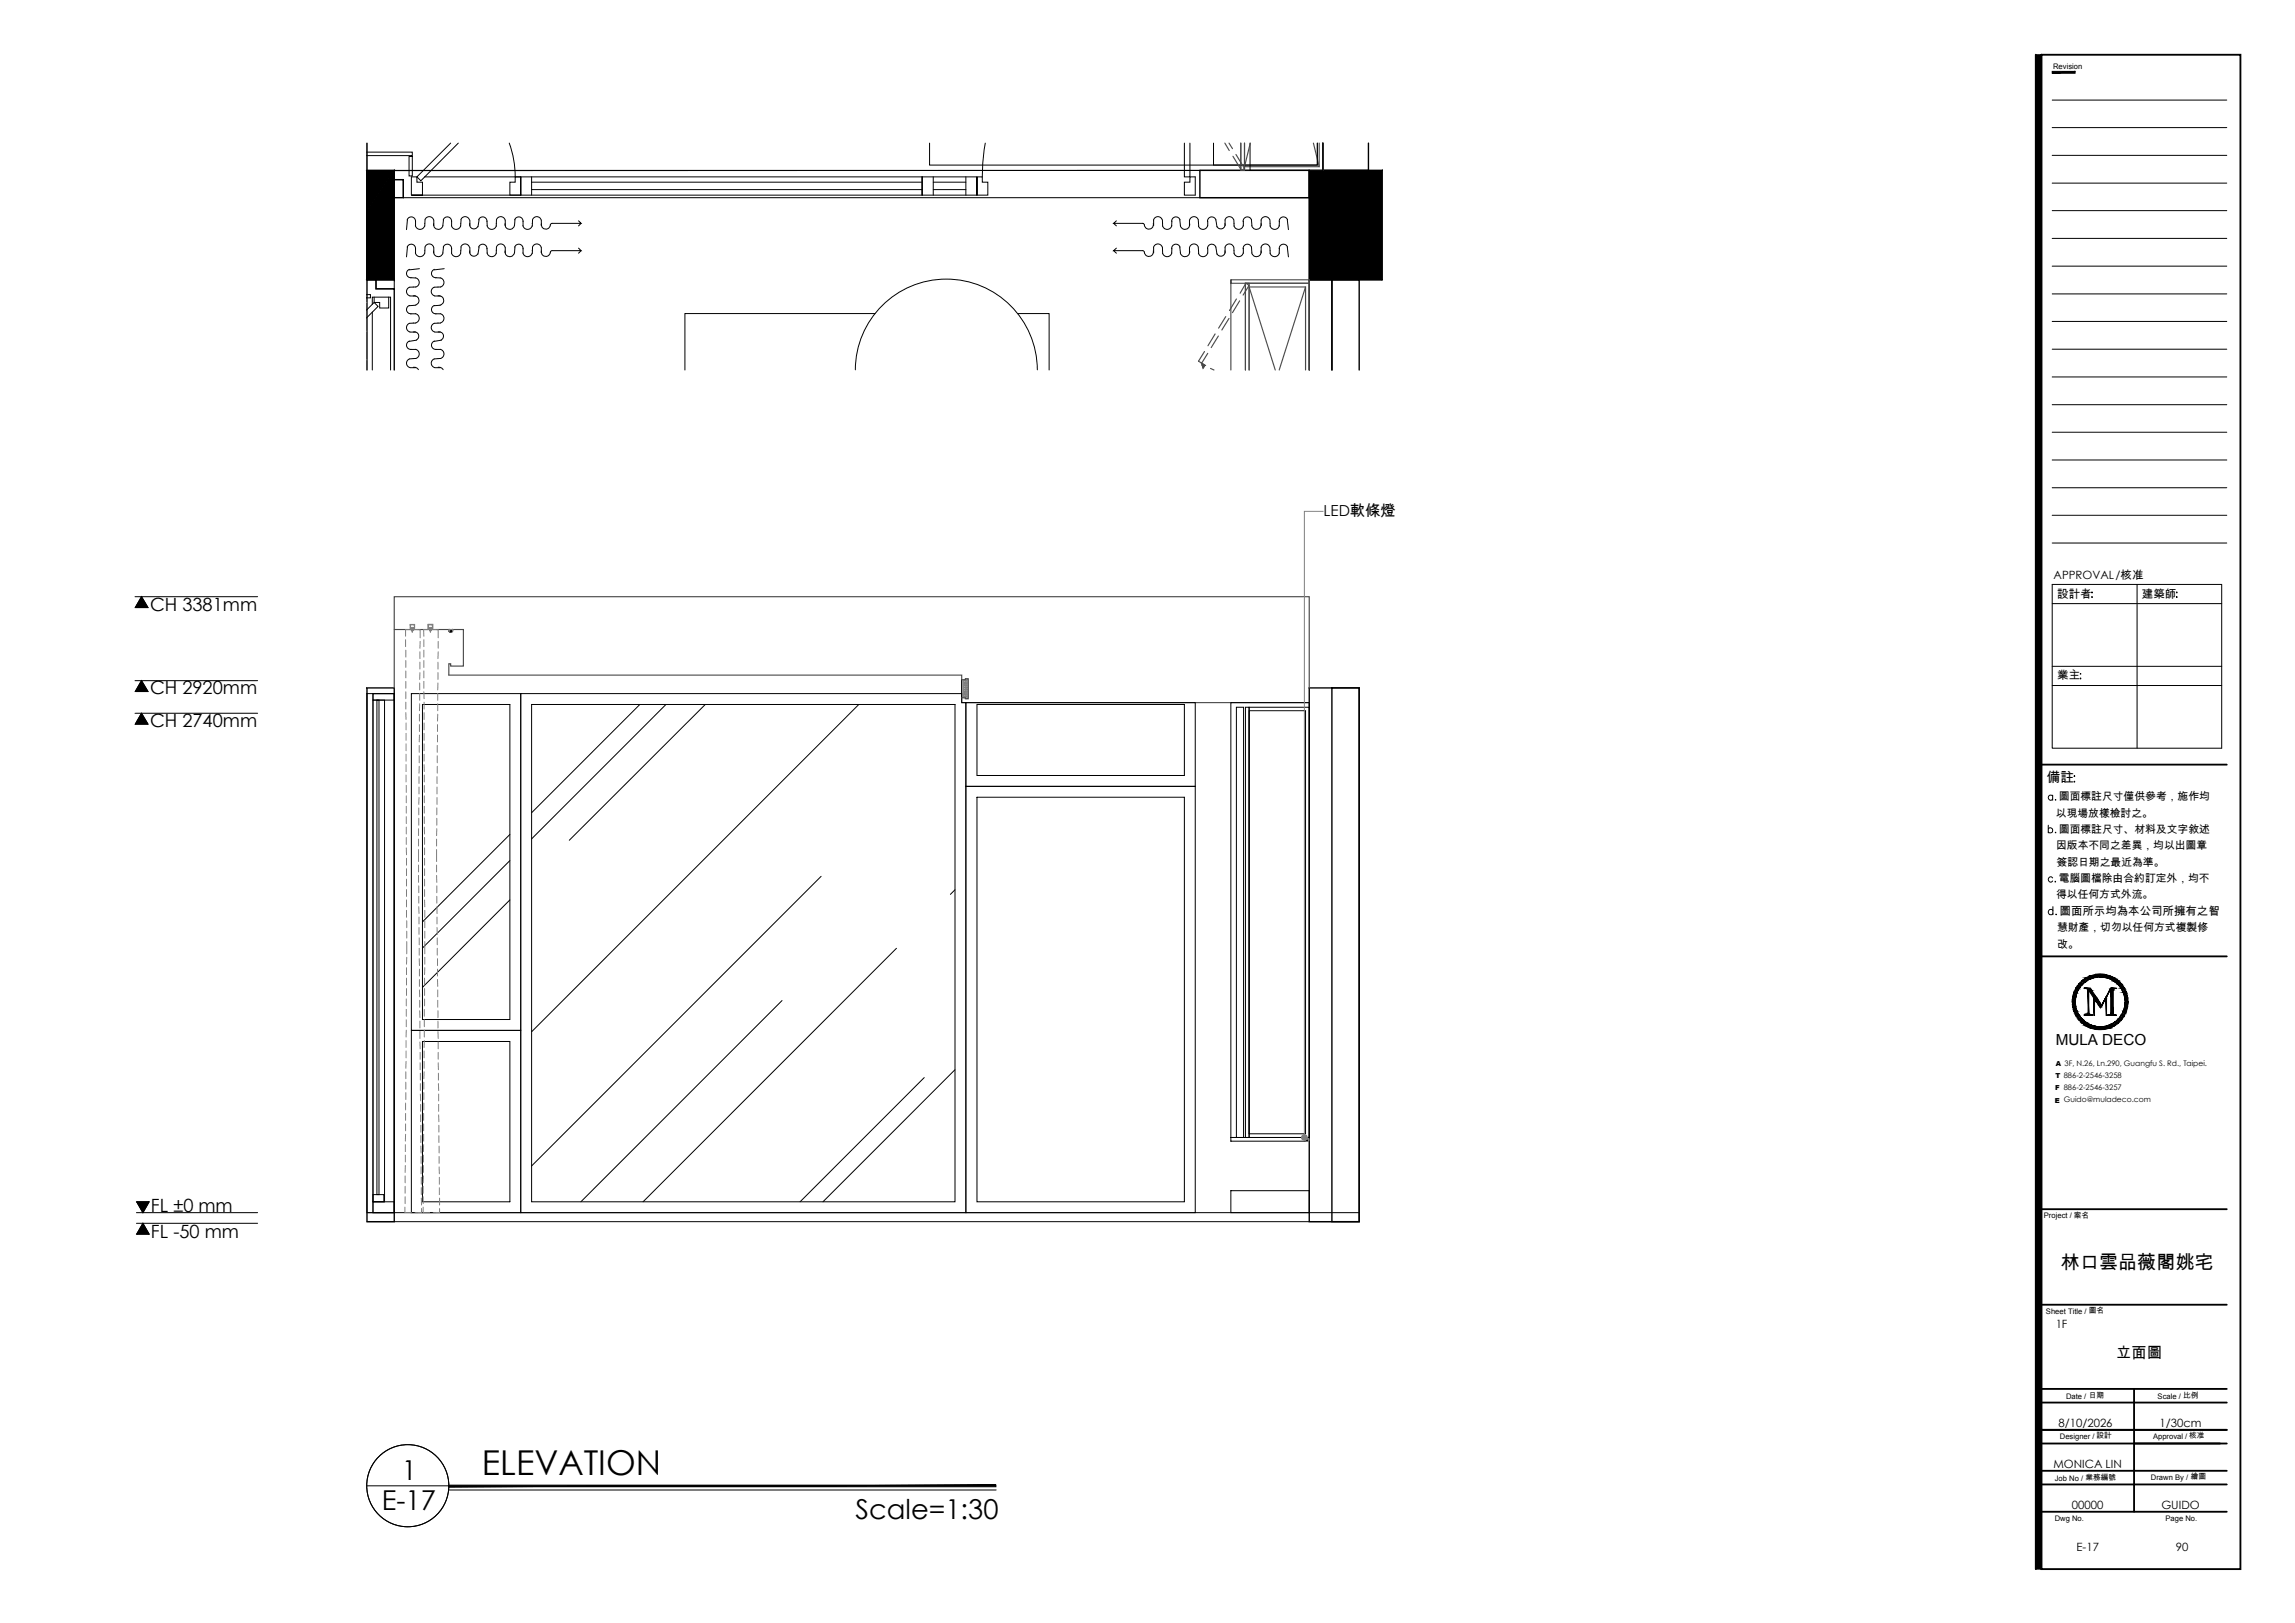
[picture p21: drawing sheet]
<svg xmlns="http://www.w3.org/2000/svg" width="420mm" height="297mm" viewBox="0 0 420 297" stroke-linecap="round" stroke-linejoin="round" font-family="sans-serif">
<defs><g id="words">
<text font-size="6.3" x="88.2" y="269.9">ELEVATION</text>
<g font-size="5">
<text x="73.6" y="270.9">1</text>
<text x="69.9" y="276.3">E-17</text>
<text x="156.6" y="278">Scale=1:30</text>
</g>
<text font-size="3.5" x="377.3" y="232.3">林口雲品薇閣姚宅</text>
<g font-size="3.3">
<text x="27.5" y="111.7">CH 3381mm</text>
<text x="27.5" y="127.1">CH 2920mm</text>
<text x="27.5" y="133.1">CH 2740mm</text>
<text x="27.6" y="221.7">FL ±0 mm</text>
<text x="27.6" y="226.5">FL -50 mm</text>
</g>
<g font-size="2.8">
<text x="242.3" y="94.3">LED軟條燈</text>
<text x="376.3" y="191.3">MULA DECO</text>
<text x="387.4" y="248.5">立面圖</text>
</g>
<text font-size="2.5" x="374.7" y="143.2">備註</text>
<g font-size="2.1">
<text x="376" y="106">APPROVAL/核准</text>
<text x="376.6" y="109.4">設計者</text>
<text x="392.1" y="109.4">建築師</text>
<text x="376.6" y="124.3">業主</text>
<text x="377.1" y="167.4">圖面所示均為本公司所擁有之智</text>
<text x="376.3" y="243.1">1F</text>
<text x="376.9" y="261.2">8/10/2026</text>
<text x="395.4" y="261.2">1/30cm</text>
<text x="375.9" y="268.7">MONICA LIN</text>
<text x="379.3" y="276.2">00000</text>
<text x="395.7" y="276.2">GUIDO</text>
<text x="380.2" y="283.8">E-17</text>
<text x="398.3" y="283.8">90</text>
</g>
<g font-size="2">
<text x="376.4" y="149.5">以現場放樣檢討之。</text>
<text x="376.9" y="146.5">圖面標註尺寸僅供參考，施作均</text>
<text x="376.4" y="155.4">因版本不同之差異，均以出圖章</text>
<text x="376.9" y="152.4">圖面標註尺寸、材料及文字敘述</text>
<text x="376.5" y="158.4">簽認日期之最近為準。</text>
<text x="376.9" y="161.4">電腦圖檔除由合約訂定外，均不</text>
<text x="376.4" y="164.4">得以任何方式外流。</text>
<text x="376.6" y="170.4">慧財產，切勿以任何方式複製修</text>
<text x="376.6" y="173.4">改。</text>
</g>
<g font-size="1.4">
<text x="375.9" y="12.6">Revision</text>
<text x="374.2" y="222.9">Project / 案名</text>
<text x="374.6" y="240.4">Sheet Title / 圖名</text>
<text x="378.2" y="256.1">Date / 日期</text>
<text x="395" y="256.1">Scale / 比例</text>
<text x="377.1" y="263.4">Designer / 設計</text>
<text x="394.2" y="263.4">Approval / 核准</text>
<text x="376.2" y="271">Job No / 業務編號</text>
<text x="393.8" y="270.8">Drawn By / 繪圖</text>
<text x="376.2" y="278.3">Dwg No.</text>
<text x="396.5" y="278.3">Page No.</text>
</g>
<g font-size="1.3">
<text x="376.3" y="197.3">T 886-2-2546-3258</text>
<text x="376.3" y="195.1">A 3F, N.26, Ln.290, Guangfu S. Rd., Taipei.</text>
<text x="376.2" y="201.8">E Guido@muladeco.com</text>
<text x="376.3" y="199.5">F 886-2-2546-3257</text>
</g>
</g></defs>
<!-- layer: I-ELEV1 -->
<path d="M67.2 125.9h5v97.7h-5zM239.7 125.9h9.1v97.7h-9.1zM243.8 125.9h5v97.7h-5z" fill="none" stroke="#000" stroke-width=".25"/>
<!-- layer: I-ELEV2 -->
<path d="M72.2 115.2h6.2v-.9h.8v.9h5.6v6.7h-2.3v-.4h-.3v2.1h93.9v5h63.6M67.2 125.9h5v-16.7h167.5v16.7h9.1M176.1 124.4h.6v-.2h.5v3.7h-.5v-.2h-.6" fill="none" stroke="#4c4c4c" stroke-width=".21"/>
<!-- layer: I-ELEV4 -->
<path d="M67.2 223.6h181.6M67.2 221.9h181.6" fill="none" stroke="#000" stroke-width=".18"/>
<!-- layer: I-ELEV252 -->
<g fill="none" stroke="#000" stroke-width=".18">
<path d="M67.2 126.9h5v95h-5zM68.3 126.9h3.9v1.2h-3.9zM68.3 128.1h2.1v91.8h-2.1zM68.3 126.9h3.9v95h-3.9zM69 128.1h.4v90.5h-.4zM75.3 126.9h20v61.7h-20zM77.3 128.9h16v57.7h-16zM95.3 126.9h80.8v1.7h.7v93.3h-81.5zM97.3 128.9h77.5v91h-77.5zM176.8 128.6h42v15.3h-42zM178.9 128.9h37.9v13h-37.9zM226.4 129.4h1.3v78.8h-1.3z"/>
<path d="M176.8 143.9h42v78h-42zM178.9 145.9h37.9v74h-37.9zM75.3 188.6h20v33.3h-20zM77.3 190.6h16v29.3h-16zM68.3 219.9h3.9v2h-3.9zM68.3 218.6h2v1.3h-2z"/>
</g>
<!-- layer: 0 -->
<g fill="none" stroke="#000" stroke-width=".18">
<path d="M375.7 18.3h32M375.7 23.4h32M375.7 28.4h32M375.7 33.5h32M375.7 38.6h32M375.7 53.8h32M375.7 48.7h32M375.7 43.6h32M375.7 58.8h32M375.7 79.1h32M375.7 74.1h32M375.7 69h32"/>
<path d="M375.7 63.9h32M375.7 84.2h32M375.7 89.3h32M375.7 94.3h32M375.7 99.4h32M375.7 107h31v29.9h-31zM375.7 110.5h31M383 108.4v.1zM383 109.2v.2zM391.2 107v29.9M398.4 108.4h.2zM398.4 109.3h.2z"/>
<path d="M117.1 128.9l-19.8 19.8M121.9 128.9l-24.6 24.6M129.1 128.9l-24.9 24.9M157.2 128.9l-59.9 59.9M375.7 121.9h31M375.7 125.5h31M380.8 123.3h.2zM380.8 124.2h.2zM93.3 157.5l-16 16M93.3 152.7l-16 16M375 151.7a.45 .45 0 0 1 .7 0 .45 .45 0 0 1 0 .6 .45 .45 0 0 1-.7 0M375 151v1.4"/>
<path d="M375.8 145.7a.45 .45 0 0 0-.7-.1 .45 .45 0 0 0 0 .7 .45 .45 0 0 0 .7-.1M375.8 145.5v1M376.3 146.3v.2l.1-.1M376.3 152.3v.1h.1M379.7 142.1h.2zM379.7 143.1h.2zM93.3 164.7l-16 16M150.3 160.4l-53 53M164.1 173.6l-46.4 46.3M174.8 162.8l-.8 .9M375.8 160.7a.45 .45 0 0 0-.7-.1 .45 .45 0 0 0 0 .7 .45 .45 0 0 0 .7-.1M375.8 166.7a.47 .47 0 0 0-.7-.1 .47 .47 0 0 0 0 .7 .47 .47 0 0 0 .7-.1"/>
<path d="M375.8 165.9v1.5M376.3 161.3v.1M376.4 167.3l-.1 .1h.2M143.2 183.1l-36.9 36.8M169.2 197.2l-22.7 22.7M174.8 195.8l-24.1 24.1"/>
</g>
<!-- layer: I-ELEV5 -->
<path d="M225.3 128.6h14.4v79.6h-14.4zM228 129.4h.7v78.8h-.7zM228.7 129.4h11v78.8h-11zM228.7 130.1h10.3v77.4h-10.3zM225.3 208.2h14.4v.2h-.8v.5h-13.6zM225.3 217.9h14.4v4h-14.4z" fill="none" stroke="#000" stroke-width=".18"/>
<!-- layer: I-ELEV6 -->
<g fill="none" stroke="#808080" stroke-width=".18">
<path d="M74.3 117.1v1.2M74.3 119v1.3M75 115.2h-.7v1.2M75.1 114.3h.8v.9h-.2h.2v-.7l-.4-.2-.4 .2v.7h.2h-.2zM75.1 114.8v.2M75.1 115h.2M75.2 114.8h.6v.2M75.3 115h.1v.3h-.1M75.4 115.3v.4M75.4 115.3h.2M75.4 115.3h-.1l.1 .2M75.5 115.4h.1"/>
<path d="M75.5 115.7h.1M75.5 115.4v.3M75.6 115.3l-.1 .1M75.6 115.3l-.1 .2M75.6 115.2l1.3 .1v1.4M75.6 115.3v.1M75.7 115h.1M75.7 115h-.2v.3h.1M76.9 119.3v1.3M76.9 117.4v1.2M77.6 117.1v1.2M77.6 119v1.3"/>
<path d="M78.3 115.2h-.7v1.2M78.4 114.3h.8v.9h-.2h.2v-.7l-.4-.2-.4 .2v.7h.2h-.2zM78.4 115h.2M78.5 115v-.2h.7v.2M78.6 115h.1v.3M78.7 115.3l.1 .2M78.7 115.3h.2M78.7 115.3l.1 .1M78.7 115.3h.1M78.8 115.4h.1M78.8 115.7h.1M78.8 115.4v.3"/>
<path d="M78.9 115.3l-.1 .1M78.9 115.3v.1M79 115.2l1.2 .1v1.4M79 115h-.2v.3h.2l-.2 .2M79 115h.2M80.2 117.4v1.2M80.2 119.3v1.3M74.3 120.9v1.3M74.3 122.8v1.3M74.3 124.7v1.3M74.3 126.6v1.3M74.3 128.5v1.3"/>
<path d="M74.3 130.4v1.3M74.3 132.3v1.3M74.3 134.2v1.3M74.3 136.1v1.3M74.3 138v1.3M74.3 139.9v1.3M76.8 136.4v1.3M76.8 138.3v1.3M76.8 130.7v1.3M76.8 132.6v1.3M76.8 134.5v1.3M76.8 125v1.3"/>
<path d="M76.8 126.9v1.3M76.8 128.8v1.3M76.9 121.2v1.3M76.9 123.1l-.1 1.3M77.6 120.9v1.3M77.6 122.8v1.3M77.6 124.7v1.3M77.6 126.6v1.3M77.6 128.5v1.3M77.6 130.4v1.3M77.6 132.3v1.3M77.6 134.2v1.3"/>
<path d="M77.6 136.1v1.3M77.6 138v1.3M77.6 139.9l.1 1.3M80.1 136.4v1.3M80.1 138.3v1.3M80.1 132.6v1.3M80.1 134.5v1.3M80.1 126.9v1.3M80.1 128.8v1.3M80.1 130.7v1.3M80.2 121.2v1.3M80.2 123.1v1.3"/>
<path d="M80.2 125l-.1 1.3M176.4 124.4l.6 .1-.6 .1zM176.7 124.2h.5v3.7h-.5zM177 126.5l-.6-.1v.2l.6-.1M177 126.2h.1M177 126.1h-.6v.1h.6M177 125.8h-.6v.1h.6M177 126.8h-.6v.1h.6M177 127.2l-.6-.1v.1h.6M177 127.5h-.6v.1l.6-.1M177 125.5l-.6-.1v.2l.6-.1M177 125.2h.1"/>
<path d="M177 125.1h-.6v.2l.6-.1M177 124.8h-.6v.1h.6M177 124.2v3.7M177 124.8v.1M177 125.5h.1M177 125.8v.1M177 126.1v.1M177 126.5h.1M177 126.8v.1M177 127.2h.1M177 127.5h.1M74.3 141.8v1.3"/>
<path d="M74.4 143.7v1.3M74.4 145.7v1.2M74.4 147.6v1.2M74.4 149.5v1.2M74.4 151.4v1.2M74.4 153.3v1.2M74.4 155.2v1.2M74.4 157.1v1.3M74.4 159v1.3M76.6 151.7v1.2M76.6 153.6v1.2M76.6 155.5v2.2"/>
<path d="M76.6 158.3v1.3M76.7 147.9v1.2M76.7 149.8v1.2M76.7 142.1v1.3M76.7 144v1.3M76.7 146v1.2M76.8 140.2l-.1 1.3M77.7 141.8v1.3M77.7 143.7v1.3M77.7 145.7v1.2M77.7 147.6v1.2M77.7 149.5v1.2"/>
<path d="M77.7 151.4v1.2M77.7 153.3v1.2M77.7 155.2v1.2M77.7 157.1v1.3M77.7 159v1.3M79.9 153.6v1.2M79.9 155.5v2.2M79.9 158.3v1.3M80 147.9v1.2M80 149.8v1.2M80 151.7l-.1 1.2M80 142.1v1.3"/>
<path d="M80 144v1.3M80 146v1.2M80.1 140.2v1.3M74.4 160.9v1.3M74.4 162.8v1.3M74.4 164.7v1.3M74.4 166.6v1.3M74.4 177.1v1.3M74.4 179v1.3M74.5 172.3v2.3M74.5 168.5v1.3M74.5 170.4v1.3"/>
<path d="M74.5 175.2l-.1 1.3M76.6 160.2v1.3M76.7 162.1v1.3M76.7 164v1.3M76.7 165.9v1.3M76.7 167.8v1.3M76.7 169.7v1.3M76.8 171.6v1.3M76.8 173.6v1.2M76.8 175.5v1.2M76.8 177.4v1.2M76.8 179.3v1.2"/>
<path d="M77.7 160.9v1.3M77.7 162.8v1.3M77.7 179v1.3M77.7 164.7l.1 1.3M77.8 172.3v2.3M77.8 166.6v1.3M77.8 168.5v1.3M77.8 170.4v1.3M77.8 175.2v1.3M77.8 177.1l-.1 1.3M79.9 160.2l.1 1.3M80 162.1v1.3"/>
<path d="M80 164v1.3M80 165.9v1.3M80 167.8v1.3M80 169.7l.1 1.3M80.1 171.6v1.3M80.1 173.6v1.2M80.1 175.5v1.2M80.1 177.4v1.2M80.1 179.3v1.2M74.3 196.2v1.2M74.3 198.1v1.2M74.3 200v1.2"/>
<path d="M74.3 190.4v1.3M74.3 192.3v1.3M74.3 194.3v1.2M74.4 182.8v1.3M74.4 184.7v1.3M74.4 186.6v1.3M74.4 188.5l-.1 1.3M74.4 180.9v1.3M76.8 181.2v1.2M76.8 183.1v1.2M76.8 185l.1 1.3M76.9 186.9v1.3"/>
<path d="M76.9 188.8v1.3M76.9 190.7v1.3M76.9 192.6v1.3M76.9 194.5v1.3M77 196.4v1.3M77 198.3v1.3M77.6 198.1v1.2M77.6 200v1.2M77.6 196.2v1.2M77.6 192.3v1.3M77.6 194.3v1.2M77.7 184.7v1.3"/>
<path d="M77.7 186.6v1.3M77.7 188.5v1.3M77.7 190.4l-.1 1.3M77.7 180.9v1.3M77.7 182.8v1.3M80.1 181.2v1.2M80.1 183.1v1.2M80.2 185v1.3M80.2 186.9v1.3M80.2 188.8v1.3M80.2 190.7v1.3M80.2 192.6v1.3"/>
<path d="M80.2 194.5l.1 1.3M80.3 198.3v1.3M80.3 196.4v1.3M74.2 215.2v1.3M74.2 217.1v1.3M74.2 219v1.3M74.2 209.5v1.3M74.2 211.4v1.3M74.2 213.3v1.3M74.3 201.9v1.2M74.3 203.8v1.2M74.3 205.7v1.3"/>
<path d="M74.3 207.6l-.1 1.3M77 200.2v1.3M77 202.1v1.3M77 204v1.3M77 209.7l.1 1.3M77 205.9v1.3M77 207.8v1.3M77.1 211.7v1.2M77.1 213.6v1.2M77.1 219.3l.1 1.2M77.1 215.5v1.2M77.1 217.4v1.2"/>
<path d="M77.5 217.1v1.3M77.5 219v1.3M77.5 211.4v1.3M77.5 213.3v1.3M77.5 215.2v1.3M77.6 203.8v1.2M77.6 205.7v1.3M77.6 207.6v1.3M77.6 209.5l-.1 1.3M77.6 201.9v1.2M80.3 204v1.3M80.3 200.2v1.3"/>
<path d="M80.3 202.1v1.3M80.3 205.9v1.3M80.3 207.8v1.3M80.4 213.6v1.2M80.4 209.7v1.3M80.4 211.7v1.2M80.4 215.5v1.2M80.4 217.4v1.2M80.5 219.3v1.2M74.1 220.9v1h1.3M77.2 221.2v.7h-1.2M77.5 220.9v1h1.2"/>
<path d="M80.5 221.2v.7h-1.2"/>
</g>
<!-- layer: I-WALL -->
<g fill="none" stroke="#000" stroke-width=".18">
<path d="M82.2 115.4h.1M82.2 115.4l.1 .2 .4 .1M82.2 115.5h.1M82.2 115.3h.1M82.2 115.3h.6M82.4 115.5h.3M82.4 115.5h.2M82.8 115.4h.1M82.8 115.4l-.1 .3M82.8 115.5h.1M82.8 115.3h.1M238.9 208.7l.3 .1"/>
<path d="M239 208.6h.1M239 208.5h.1M239 208.6v-.2h.6v.2M239 208.6v.1M239.1 208.6h.3M239.6 208.6h.1M239.6 208.5h.1M239.6 208.6v.1M239.6 208.7l-.3 .1"/>
<circle cx="82.3" cy="115.4" r=".06"/>
<circle cx="82.7" cy="115.4" r=".06"/>
<circle cx="239.1" cy="208.5" r=".06"/>
<circle cx="239.4" cy="208.5" r=".06"/>
</g>
<path d="M82.2 115.2v.3M82.2 115.2h.7v.3M82.2 115.5h.1M82.2 115.5v-.3h.7v.3M238.9 208.4v.3v-.3h.7v.3v-.3zM239 208.7h.1M239.6 208.7h.1" fill="none" stroke="#808080" stroke-width=".18"/>
<!-- layer: I-ELEV-TEXT -->
<path d="M24.7 109.2h22.5M25.9 109.2l1.2 2h-2.3zM24.7 130.5h22.5M24.7 124.6h22.5M25.9 130.5l1.2 2h-2.3zM25.9 124.6l1.2 2h-2.3zM25 219.9h2.3l-1.1 2zM25 221.9h22.2M25 223.9h22.2M26.2 223.9l1.1 2h-2.3z" fill="none" stroke="#000" stroke-width=".18"/>
<path d="M25.9 109.2l1.2 2h-2.3zM25.9 130.5l1.2 2h-2.3zM25.9 124.6l1.2 2h-2.3zM25 219.9h2.3l-1.1 2zM26.2 223.9l1.1 2h-2.3z" fill="#000" stroke="#000" stroke-width=".18"/>
<!-- layer: I-DWGTITLE -->
<g fill="none" stroke="#000" stroke-width=".18">
<path d="M67.2 271.9h15M82.1 272.7h100.3"/>
<circle cx="74.7" cy="271.9" r="7.5"/>
</g>
<path d="M82.2 271.8v.3l100.1-.3zM82.2 272.1l100.1-.3v.3z" fill="#000" stroke="#000" stroke-width=".18"/>
<!-- layer: 0 -->
<g fill="#808080" stroke="#808080" stroke-width=".18">
<path d="M238.8 208.2v.5l-.3-.1zM238.4 208.4l.1 .2 .3-.4zM238.3 208.2h.5l-.4 .2z"/>
<path d="M238.4 207.9l.4 .3h-.5zM238.4 207.9l.4 .3-.3-.4zM238.5 207.8l.3-.1v.5z"/>
<path d="M238.8 207.7l.3 .1-.3 .4zM239.1 207.8l-.3 .4 .4-.3zM238.8 208.2l.4-.3 .1 .3z"/>
<path d="M238.8 208.2h.5l-.1 .2zM238.8 208.2l.3 .4 .1-.2zM238.8 208.2l.3 .4-.3 .1z"/>
</g>
<path d="M242.2 93.6h-3.4v114.6" fill="none" stroke="#808080" stroke-width=".18"/>
<!-- layer: I-ELEV2 -->
<path d="M176.4 124.4v3.3" fill="none" stroke="#808080" stroke-width=".18"/>
<path d="M176.1 124.4v3.3" fill="none" stroke="#000" stroke-width=".18"/>
<!-- layer: I-ELEV-DIM -->
<g fill="#000" stroke="#000" stroke-width=".18">
<path d="M67.1 31.2h5.1l-5.1 7.6z"/>
<path d="M239.7 31.2v20l13.3-20zM253 31.2v20h-13.3z"/>
<path d="M67.1 38.8l5.1 12.4h-5.1zM72.2 31.2l-5.1 7.6 5.1 12.4z"/>
</g>
<!-- layer: I-WALL -->
<path d="M72.2 32.9h1.6v3.3h-1.6zM219.7 31.2h20v5h-20zM239.7 31.2h13.3v20h-13.3zM242.2 26.2v5h8.3v-5M67.2 67.7v-16.5h1.6v1.7h3.4v14.8M239.7 67.7v-16.5h4.1v16.5v-16.5h5v16.5" fill="none" stroke="#000" stroke-width=".25"/>
<path d="M67.1 31.2h5.1v20h-5.1" fill="none" stroke="#000" stroke-width=".25"/>
<path d="M68.8 51.2h3.4v1.7h-3.4z" fill="none" stroke="#000" stroke-width=".18"/>
<path d="M67.2 26.2v5M242.2 26.2v5" fill="none" stroke="#000" stroke-width=".18"/>
<!-- layer: I-WINDOW -->
<g fill="none" stroke="#000" stroke-width=".18">
<path d="M77.7 32.4h17.6v3.3h-20h2v-2.4h-1v-.9h-1v3.3M82.5 26.2l-6.2 6.2 .7 .7 6.9-6.9M93.2 26.2a18 18 0 0 1 1.1 6.1M93.3 33.3h1v-.9h1v3.3h-2zM97.3 34.7h71.5M97.3 33.3h71.5M97.3 32.4v3.3M168.8 35.7v-3.3h11v.9h1v2.4h-1.9M168.8 32.4v3.3h10.1M168.8 32.4h-73.5v3.3h73.5M168.8 32.4v3.3M170.9 34.7h5.9"/>
<path d="M170.9 33.3h5.9M170.9 32.4v3.3M176.8 32.4v3.3M178.9 35.7v-3.3v3.3M180.4 26.2l-.5 3.7-.1 2.5M216.8 26.2v6.2h1v-6.2M216.8 33.3h1v-.9h1v3.3h-2zM67.1 56.8l1.4-1.4 .7 .7-2.1 2.1M68.2 55.7v-1.3h3.3v13.3M68.2 57.1v10.6M68.5 54.4v1h1v1h1.7v-2"/>
</g>
<path d="M239.7 51.2v16.5" fill="none" stroke="#000" stroke-width=".18"/>
<path d="M72.2 31.2h167.5v5h-165.9v-3.3h-1.6z" fill="none" stroke="#000" stroke-width=".18"/>
<path d="M67.1 27.8h8.4v.7h-8.4M74.9 28.6h.6v3.6h-.6zM67.1 53.9h.7v.6h-.7" fill="none" stroke="#000" stroke-width=".18"/>
<!-- layer: wgP -->
<path d="M170.2 26.2v4h71v-4" fill="none" stroke="#000" stroke-width=".18"/>
<!-- layer: DS-DRAPERY -->
<g fill="none" stroke="#000" stroke-width=".18">
<path d="M74.5 45.2a.78 .78 0 0 1 .9-.5 .78 .78 0 0 1 .7 .8M74.5 40.2a.78 .78 0 0 1 .9-.5 .78 .78 0 0 1 .7 .8M74.6 45.2l-.2 1.8M74.6 40.2l-.2 1.8M75 49.3a.78 .78 0 0 0-.6 .9 .78 .78 0 0 0 .9 .6M75 55.9a.78 .78 0 0 0-.6 .9 .78 .78 0 0 0 .9 .6M75 52.6a.83 .83 0 0 0-.6 .8 .83 .83 0 0 0 .6 .7M75.1 54.2h1M75.2 50.8h.9a.87 .87 0 0 1 .6 .9 .87 .87 0 0 1-.6 .8l-1.1 .1M75.2 57.4h.9M75.6 54.2a.87 .87 0 0 1 1.1 .6 .87 .87 0 0 1-.7 1M75.7 52.5h.1"/>
<path d="M75.7 59.1h.1M76 55.9l-1.1 .1M76 46.3a.87 .87 0 0 0 .9 .7 .87 .87 0 0 0 .8-.7M76 41.3a.87 .87 0 0 0 .9 .7 .87 .87 0 0 0 .8-.7M76.1 57.4a.87 .87 0 0 1 .6 .8 .87 .87 0 0 1-.6 .9M76.1 40.5v.8M76.1 45.5v.8M76.1 59.1l-1.1 .1a.83 .83 0 0 0-.6 .8 .83 .83 0 0 0 .6 .7M76.8 49.2l-1.9 .2M77.7 45.9h.1M77.7 40.9h.1M77.8 45.2v1.2"/>
<path d="M77.8 40.2v1.2M77.8 45.2a.83 .83 0 0 1 .8-.6 .83 .83 0 0 1 .8 .7v1M77.8 40.2a.83 .83 0 0 1 .8-.5 .83 .83 0 0 1 .8 .6v1M79.4 45.9a.87 .87 0 0 0 .7 1.1 .87 .87 0 0 0 1-.7M79.4 40.9a.87 .87 0 0 0 .7 1.1 .87 .87 0 0 0 1-.7M79.5 52.6a.83 .83 0 0 0-.5 .8 .83 .83 0 0 0 .6 .7M79.5 49.3a.78 .78 0 0 0-.5 .9 .78 .78 0 0 0 .8 .6M79.5 55.9a.78 .78 0 0 0-.5 .9 .78 .78 0 0 0 .8 .6M79.6 54.2h1M79.8 50.8h.8a.87 .87 0 0 1 .7 .9 .87 .87 0 0 1-.7 .8l-1.1 .1M79.8 57.4h.8M80.2 54.2a.87 .87 0 0 1 1 .6 .87 .87 0 0 1-.7 1"/>
<path d="M80.2 52.5h.1M80.2 59.1h.1M80.6 57.4a.87 .87 0 0 1 .7 .8 .87 .87 0 0 1-.7 .9M80.6 55.9l-1.1 .1M80.6 59.1l-1.1 .1a.83 .83 0 0 0-.5 .8 .83 .83 0 0 0 .6 .7M81.1 45.2a.78 .78 0 0 1 .9-.5 .78 .78 0 0 1 .7 .8M81.1 40.2a.78 .78 0 0 1 .9-.5 .78 .78 0 0 1 .7 .8M81.2 45.2l-.1 1.1M81.2 40.2l-.1 1.1M81.3 49.2l-1.8 .2M82.7 46.3a.87 .87 0 0 0 .8 .7 .87 .87 0 0 0 .8-.7M82.7 41.3a.87 .87 0 0 0 .8 .7 .87 .87 0 0 0 .8-.7"/>
<path d="M82.7 40.5v.8M82.7 45.5v.8M84.3 45.9h.1M84.3 40.9h.1M84.4 45.2a.83 .83 0 0 1 .8-.6 .83 .83 0 0 1 .8 .7M84.4 40.2a.83 .83 0 0 1 .8-.5 .83 .83 0 0 1 .8 .6M84.4 45.2l-.1 1.2M84.4 40.2l-.1 1.2M86 45.9a.78 .78 0 0 0 .5 .9 .78 .78 0 0 0 1-.3M86 40.9a.78 .78 0 0 0 .5 .9 .78 .78 0 0 0 1-.3M86 40.3v1M86 45.3v1"/>
<path d="M87.6 45.2a.78 .78 0 0 1 .9-.5 .78 .78 0 0 1 .7 .8M87.6 40.2a.78 .78 0 0 1 .9-.5 .78 .78 0 0 1 .7 .8M87.7 45.2l-.2 1.3M87.7 40.2l-.2 1.3M89.2 45.5v.8M89.2 40.5v.8M89.2 46.3a.87 .87 0 0 0 .8 .7 .87 .87 0 0 0 .9-.7M89.2 41.3a.87 .87 0 0 0 .8 .7 .87 .87 0 0 0 .9-.7M90.9 45.9h.1M90.9 40.9h.1M90.9 45.2l-.1 1.2M90.9 40.2l-.1 1.2"/>
<path d="M90.9 45.2a.83 .83 0 0 1 .8-.6 .83 .83 0 0 1 .8 .7M90.9 40.2a.83 .83 0 0 1 .8-.5 .83 .83 0 0 1 .8 .6M92.5 45.9a.87 .87 0 0 0 .6 1.1 .87 .87 0 0 0 1.1-.7M92.5 40.3v1M92.5 45.3v1M94.2 45.2a.78 .78 0 0 1 .9-.5 .78 .78 0 0 1 .7 .8M94.2 40.2a.78 .78 0 0 1 .9-.5 .78 .78 0 0 1 .7 .8M94.3 40.2l-.1 1.1a.87 .87 0 0 1-1.1 .7 .87 .87 0 0 1-.6-1.1M94.3 45.2l-.1 1.1M95.7 46.3a.87 .87 0 0 0 .9 .7 .87 .87 0 0 0 .8-.7M95.7 41.3a.87 .87 0 0 0 .9 .7 .87 .87 0 0 0 .8-.7M95.8 40.5v.8"/>
<path d="M95.8 45.5v.8M97.4 45.9h.1M97.4 40.9h.1M97.5 45.2v1.2M97.5 40.2v1.2M97.5 45.2a.83 .83 0 0 1 .8-.6 .83 .83 0 0 1 .8 .7v1M97.5 40.2a.83 .83 0 0 1 .8-.5 .83 .83 0 0 1 .8 .6v1M99.1 40.9a.83 .83 0 0 0 .7 1 .83 .83 0 0 0 1-.7M101.1 45.9l-.3 .1a.85 .85 0 0 1-.9 .9 .85 .85 0 0 1-.8-1M101.1 40.9l-.3 .3M105.9 45.4l.5 .5h-5.3M105.9 40.4l.5 .5h-5.3"/>
<path d="M106.4 45.9l-.5 .4M106.4 40.9l-.5 .4M203.9 45.9l.5 .4M203.9 40.9l.5 .4M204.4 45.4l-.5 .5h5.3l.3 .1a.85 .85 0 0 0 .9 .9 .85 .85 0 0 0 .7-1M204.4 40.4l-.5 .5h5.3l.3 .3M211.1 40.9a.83 .83 0 0 1-.6 1 .83 .83 0 0 1-1-.7M211.2 40.3v1M211.2 45.3v1M212.8 45.2a.83 .83 0 0 0-.9-.6 .83 .83 0 0 0-.7 .7M212.8 40.2a.83 .83 0 0 0-.9-.5 .83 .83 0 0 0-.7 .6M212.8 45.2l.1 1.2"/>
<path d="M212.8 40.2l.1 1.2M212.8 45.9h.1M212.8 40.9h.1M214.5 46.3a.87 .87 0 0 1-.8 .7 .87 .87 0 0 1-.9-.7M214.5 41.3a.87 .87 0 0 1-.8 .7 .87 .87 0 0 1-.9-.7M214.5 45.5v.8M214.5 40.5v.8M216 45.2l.1 1.1M216 40.2l.1 1.1M216 45.2a.78 .78 0 0 0-.9-.5 .78 .78 0 0 0-.6 .8M216 40.2a.78 .78 0 0 0-.9-.5 .78 .78 0 0 0-.6 .8M217.8 45.9a.87 .87 0 0 1-.7 1.1 .87 .87 0 0 1-1-.7"/>
<path d="M217.8 40.9a.87 .87 0 0 1-.7 1.1 .87 .87 0 0 1-1-.7M219.4 45.2a.83 .83 0 0 0-.8-.6 .83 .83 0 0 0-.8 .7v1M219.4 40.2a.83 .83 0 0 0-.8-.5 .83 .83 0 0 0-.8 .6v1M219.4 45.2l.1 1.2M219.4 40.2l.1 1.2M219.4 45.9h.1M219.4 40.9h.1M221.1 45.5a.78 .78 0 0 1 .6-.8 .78 .78 0 0 1 .9 .5l.2 1.3M221.1 46.3a.87 .87 0 0 1-.8 .7 .87 .87 0 0 1-.9-.7M221.1 41.3a.87 .87 0 0 1-.8 .7 .87 .87 0 0 1-.9-.7M221.1 40.5v.8M221.1 45.5v.8"/>
<path d="M222.6 40.2l.2 1.3M222.6 40.2a.78 .78 0 0 0-.9-.5 .78 .78 0 0 0-.6 .8M224.3 45.9a.78 .78 0 0 1-.5 .9 .78 .78 0 0 1-1-.3M224.3 40.9a.78 .78 0 0 1-.5 .9 .78 .78 0 0 1-1-.3M225.8 45.2a.83 .83 0 0 0-.8-.6 .83 .83 0 0 0-.7 .7v1M225.8 40.2a.83 .83 0 0 0-.8-.5 .83 .83 0 0 0-.7 .6v1M225.9 45.2v1.2M225.9 40.2v1.2M225.9 45.9h.1M225.9 40.9h.1M227.6 45.5a.78 .78 0 0 1 .6-.8 .78 .78 0 0 1 .9 .5l.1 1.1M227.6 46.3a.87 .87 0 0 1-.8 .7 .87 .87 0 0 1-.9-.7"/>
<path d="M227.6 41.3a.87 .87 0 0 1-.8 .7 .87 .87 0 0 1-.9-.7M227.6 40.5v.8M227.6 45.5v.8M229.1 40.2l.1 1.1M229.1 40.2a.78 .78 0 0 0-.9-.5 .78 .78 0 0 0-.6 .8M230.9 45.9a.87 .87 0 0 1-.7 1.1 .87 .87 0 0 1-1-.7M230.9 40.9a.87 .87 0 0 1-.7 1.1 .87 .87 0 0 1-1-.7M230.9 40.3v1M230.9 45.3v1M232.4 45.2a.83 .83 0 0 0-.8-.6 .83 .83 0 0 0-.7 .7M232.4 40.2a.83 .83 0 0 0-.8-.5 .83 .83 0 0 0-.7 .6M232.5 45.2v1.2"/>
<path d="M232.5 40.2v1.2M232.5 45.9h.1M232.5 40.9h.1M234.2 46.3a.87 .87 0 0 1-.8 .7 .87 .87 0 0 1-.9-.7M234.2 41.3a.87 .87 0 0 1-.8 .7 .87 .87 0 0 1-.9-.7M234.2 45.5v.8M234.2 40.5v.8M235.7 45.2l.2 1.8M235.7 40.2l.2 1.8M235.7 45.2a.78 .78 0 0 0-.9-.5 .78 .78 0 0 0-.6 .8M235.7 40.2a.78 .78 0 0 0-.9-.5 .78 .78 0 0 0-.6 .8M75 62.4a.78 .78 0 0 0-.6 .9 .78 .78 0 0 0 .9 .6"/>
<path d="M75.1 60.8h1M75.2 64l.9-.1a.87 .87 0 0 1 .6 .9 .87 .87 0 0 1-.6 .8M75.6 67.2a.87 .87 0 0 1 1 .5M75.7 65.6h.1M75.7 60.8a.78 .78 0 0 1 .9 .4 .78 .78 0 0 1-.4 1M76.1 65.6l-1.1 .1a.83 .83 0 0 0-.6 .8 .83 .83 0 0 0 .6 .8h1.1M76.2 62.3l-1.3 .2M79.5 62.4a.78 .78 0 0 0-.5 .9 .78 .78 0 0 0 .8 .6M79.6 60.8h1M79.6 67.3h1M79.8 64l.8-.1a.87 .87 0 0 1 .7 .9 .87 .87 0 0 1-.7 .8M80.2 67.2a.87 .87 0 0 1 .9 .5"/>
<path d="M80.2 65.6h.1M80.2 60.8a.78 .78 0 0 1 .9 .4 .78 .78 0 0 1-.3 1M80.6 65.6l-1.1 .1a.83 .83 0 0 0-.5 .8 .83 .83 0 0 0 .6 .8M80.8 62.3l-1.3 .2"/>
</g>
<!-- layer: I-FURN-MLWK-H -->
<g fill="none" stroke="#4c4c4c" stroke-width=".21">
<path d="M224.2 26.2l.8 1.3M225 26.2l.6 1M226.3 28.3l1.5 2.5-.5 .4-1.6-2.6M228.9 26.2l-1.1 4.3M240.5 26.2l1 4.3M241.5 26.2v4.3h-13.7v-4.3v5h-.6v-5v5h15v-5M224.4 57.9l-1.3 2.2M225 58.3l-1.3 2.1M225.3 51.2h14.4v.6h-14.4v-.6v16.5M226.4 54.7l-1.3 2.1M226.9 55.1l-1.3 2.1M227 53.7l1.1-1.9 .6 .4-1.1 1.8"/>
<path d="M228.7 52.5l4.8 15.2M239 52.5l-4.8 15.2M219.8 66.4l.8 .4M220 66.4l.3 1 .3-.5M220.5 64.3l-1.1 1.8 .6 .3 1.1-1.7M221.6 67.4l.7 .3M222.5 61.1l-1.4 2.2M223.1 61.5l-1.4 2.1M239 67.7v-15.2h-10.3v15.2v-15.9h-.7v15.9v-15.9h11.7v15.9"/>
</g>
<path d="M222.2 26.2v4h19v-4M228.9 26.2v5h13.3v-5M67.1 54.5h.1" fill="none" stroke="#000" stroke-width=".18"/>
<!-- layer: ref -->
<path d="M67.1 55.4h.1M67.1 65.9h.1M67.1 60.6h.1" fill="none" stroke="#808080" stroke-width=".18"/>
<!-- layer: A-AXIS -->
<path d="M239.7 31.2h-167.5" fill="none" stroke="#000" stroke-width=".18"/>
<!-- layer: I-FURN-MLWK-H -->
<path d="M220 66.4l.1 .5h.5zM220.1 66.9h.5l-.3 .5z" fill="#4c4c4c" stroke="#4c4c4c" stroke-width=".18"/>
<!-- layer: I-FURN-LOOSE -->
<path d="M160.2 57.4h-34.8v10.3M186.3 57.4h5.8v10.3M156.6 67.7a16.7 16.7 0 0 1 16.6-16.6 16.7 16.7 0 0 1 16.7 16.6" fill="none" stroke="#000" stroke-width=".18"/>
<!-- layer: 0 -->
<g fill="#000" stroke="#000" stroke-width=".18">
<path d="M383.6 178.3h1.8zM382.9 188.2h3.2l-.7 .2zM384.4 184.3h.3l-.1 .2z"/>
<path d="M372.7 10v277.2l1-277.2zM373.7 10v277.2h-1z"/>
<path d="M375.7 13.4h4.2v-.3zM375.7 13.1h4.2l-4.2 .3z"/>
<path d="M381.2 179.5l-.3 .6 .7-.6zM381.2 179.5l-.3 .6h-.3z"/>
<path d="M381.2 179.4h.4zM381.2 179.4l.4 .1z"/>
<path d="M381.6 179.7l-.4 .5 .6-.5zM381 180.2l.6-.5-.4 .5z"/>
<path d="M381.7 179.6h.2zM381.7 179.6l.1 .1h-.2z"/>
<path d="M381.8 179l-.2 .4 .7-.4zM381.2 179.4l.6-.4-.2 .4z"/>
<path d="M382.3 179.3l-.4 .3 .5-.3zM381.7 179.6l.6-.3-.4 .3z"/>
<path d="M381.9 178.9h.6zM381.8 179h.5z"/>
<path d="M382.4 179.2h.3zM382.3 179.3h.1z"/>
<path d="M382.4 178.7l.1 .2 .7-.2zM381.9 178.9l.5-.2 .1 .2z"/>
<path d="M382.7 179.2l.5-.2h-.3zM382.4 179.2l.5-.2-.2 .2z"/>
<path d="M383.2 178.9h.6zM382.9 179h.3z"/>
<path d="M382.7 178.5l.5 .2 .7-.2zM382.4 178.7l.3-.2 .5 .2z"/>
<path d="M382.9 178.5h1.1zM382.7 178.5h1.2z"/>
<path d="M383.5 178.8h.5zM383.2 178.9h.6z"/>
<path d="M384 178.7l1.5 .1zM383.5 178.8l.5-.1 1.5 .1z"/>
<path d="M383.6 178.3l2.5 .2-.7-.2zM382.9 178.5l.7-.2 2.5 .2z"/>
<path d="M384.9 178.8l.9 .1zM384.9 178.8l.9 .1z"/>
<path d="M385.2 178.9l.8 .1zM385.2 178.9l.8 .1z"/>
<path d="M385.7 179l.9 .2zM385.7 179l.9 .2z"/>
<path d="M384.9 178.5h1.3zM384.9 178.5h1.3z"/>
<path d="M385.1 178.5l1.4 .2-.3-.2zM385.1 178.5l1.4 .2z"/>
<path d="M385.8 178.7l1.3 .2-.6-.2zM385.8 178.7l1.3 .2h-.7z"/>
<path d="M386.3 179.2l.4 .1zM386.3 179.2l.4 .1z"/>
<path d="M386.5 179.3l.8 .3zM386.5 179.3l.8 .3z"/>
<path d="M386.4 178.9l.8 .1zM386.4 178.9l.8 .1z"/>
<path d="M386.6 179l1.2 .4-.6-.4zM386.6 179l1.2 .4h-.4z"/>
<path d="M387.1 179.6l.3 .1zM387.1 179.6l.3 .1z"/>
<path d="M387.2 179.7l.7 .5-.5-.5zM387.2 179.7l.7 .5h-.1z"/>
<path d="M387.4 179.4l.4 .1zM387.4 179.4l.4 .1z"/>
<path d="M387.4 179.5l1 .6-.6-.6zM387.4 179.5l1 .6h-.3z"/>
<path d="M379.5 182.5h.2zM379.5 182.5h.2z"/>
<path d="M379.5 184.3h.2zM379.5 184.3h.2z"/>
<path d="M379.4 183.4l.3 .9-.1-.9zM379.4 183.4l.3 .9h-.2z"/>
<path d="M379.7 185.1h.3zM379.7 185.1h.3z"/>
<path d="M379.5 182.5l.1 .9 .1-.9zM379.5 182.5l.1 .9h-.2z"/>
<path d="M379.5 184.3l.5 .8-.3-.8zM379.5 184.3l.5 .8h-.3z"/>
<path d="M379.9 182.5h.1zM379.9 182.5h.1z"/>
<path d="M379.9 184.2h.1zM379.9 184.2h.1z"/>
<path d="M379.8 183.4l.2 .8-.1-.8zM379.8 183.4l.2 .8h-.1z"/>
<path d="M379.7 181.6h.3zM379.7 181.6h.3z"/>
<path d="M379.7 181.6v.9l.3-.9zM379.7 181.6v.9h-.2z"/>
<path d="M379.7 185.1l.7 .8-.4-.8zM379.7 185.1l.7 .8h-.3z"/>
<path d="M379.9 182.5v.9l.1-.9zM379.9 182.5v.9h-.1z"/>
<path d="M379.9 184.2l.3 .8-.2-.8zM379.9 184.2l.3 .8h-.1z"/>
<path d="M380.1 180.8h.3zM380.1 180.8h.3z"/>
<path d="M380.1 185.9h.3zM380.1 185.9h.3z"/>
<path d="M380.1 181.7l-.1 .8 .2-.8zM380.1 181.7l-.1 .8h-.1z"/>
<path d="M380.1 185l.1 .1zM380.1 185l.1 .1z"/>
<path d="M380.2 185.1l.4 .6zM380.2 185.1l.4 .6h-.1z"/>
<path d="M380.1 180.8l-.1 .8 .4-.8zM380.1 180.8l-.1 .8h-.3z"/>
<path d="M380.1 185.9l.8 .7-.5-.7zM380.1 185.9l.8 .7h-.3z"/>
<path d="M380.6 186.6h.3zM380.6 186.6h.3z"/>
<path d="M380.5 181l-.3 .7 .4-.7zM380.5 181l-.3 .7z"/>
<path d="M380.5 185.7l.2 .1zM380.5 185.7l.2 .1z"/>
<path d="M380.5 180.9h.2zM380.5 180.9l.1 .1z"/>
<path d="M380.5 185.8l.6 .6zM380.5 185.8l.6 .6z"/>
<path d="M380.6 180.1h.3zM380.6 180.1h.3z"/>
<path d="M380.6 180.1l-.2 .7 .5-.7zM380.6 180.1l-.2 .7h-.3z"/>
<path d="M380.6 186.6l1 .6-.7-.6zM380.6 186.6l1 .6h-.4z"/>
<path d="M381 180.3l-.3 .6 .4-.6zM381 180.3l-.3 .6h-.2z"/>
<path d="M381 186.4l.2 .1zM381 186.4l.2 .1z"/>
<path d="M381 180.2h.2zM381 180.2l.1 .1z"/>
<path d="M381 186.5l.8 .5-.6-.5zM381 186.5l.8 .5h-.2z"/>
<path d="M381.2 187.2l.4 .1zM381.2 187.2l.4 .1z"/>
<path d="M381.2 187.3l1.1 .4-.7-.4zM381.2 187.3l1.1 .4h-.5z"/>
<path d="M381.6 187l.3 .1zM381.6 187l.3 .1z"/>
<path d="M381.7 187.1l.7 .3zM381.7 187.1l.7 .3z"/>
<path d="M381.8 187.7l.7 .1zM381.8 187.7l.7 .1z"/>
<path d="M382.3 181.3l.1 4.1v-4.1zM382.3 181.3l.1 4.1h-.1z"/>
<path d="M382.3 185.4l.1 .1zM382.3 185.4l.1 .1z"/>
<path d="M382.3 185.5l.1 .1zM382.3 185.5l.1 .1z"/>
<path d="M382.3 185.6h.1zM382.2 185.6h.2z"/>
<path d="M382.2 185.6l.3 .1zM382.2 185.6l.3 .1z"/>
<path d="M382.3 187.4l.4 .1zM382.3 187.4l.4 .1z"/>
<path d="M382.2 185.7h.3zM382.2 185.7h.3z"/>
<path d="M382.2 185.7h.4zM382.2 185.7h.4z"/>
<path d="M381.9 187.8l1.3 .2-.7-.2zM381.9 187.8l1.3 .2h-.8z"/>
<path d="M382.1 185.7h.5zM382.1 185.7h.5z"/>
<path d="M382.1 185.7h.6zM382.1 185.7h.6z"/>
<path d="M382.1 185.7h.6zM382 185.7h.7z"/>
<path d="M381.6 180.8l1.1 .1zM381.6 180.8l1.1 .1z"/>
<path d="M382.4 187.5l.8 .2zM382.4 187.5l.8 .2z"/>
<path d="M382 180.9l.9 .3-.2-.3zM382 180.9l.9 .3h-.6z"/>
<path d="M382.9 188.2l.7 .2h1.8zM383.6 188.4h1.8z"/>
<path d="M382.3 181.2l.6 .1zM382.3 181.2l.6 .1z"/>
<path d="M382.4 181.3l1.5 1.4-1-1.4zM382.4 181.3l1.5 1.4h-.6z"/>
<path d="M381.6 185.7l1.6 .1zM381.6 185.7l1.6 .1z"/>
<path d="M382.4 188l1.5 .2zM382.4 188l1.5 .2h-1.2z"/>
<path d="M382.9 187.7l.9 .2zM382.9 187.7l.9 .2z"/>
<path d="M383.3 182.8l.2 .6v-.6zM383.3 182.8l.2 .6h-.2z"/>
<path d="M383.3 183.4l.2 2.4v-2.4zM383.3 183.4l.2 2.4h-.2z"/>
<path d="M383.2 187.9h.8zM383.2 187.9h.8z"/>
<path d="M382.7 188.2h1.3zM382.7 188.2h1.3z"/>
<path d="M383.3 182.7l.7 .1-.1-.1zM383.3 182.7l.7 .1h-.7z"/>
<path d="M383.5 182.8l.8 .6-.3-.6zM383.5 182.8l.8 .6h-.5z"/>
<path d="M383.8 183.4l.9 .6-.4-.6zM383.8 183.4l.9 .6h-.5z"/>
<path d="M384.2 184l.5 .3 .2-.3zM384.2 184l.5 .3h-.3z"/>
<path d="M383.5 187.9l1.4 .1 .6-.1zM383.5 187.9l1.4 .1z"/>
<path d="M385.5 182.6l-.6 1.4zM385.5 182.6l-.6 1.4h-.2z"/>
<path d="M385.6 182.4l.1 .2zM385.6 182.4l.1 .2h-.2z"/>
<path d="M385.6 182.6l.1 3.2zM385.6 182.6l.1 3.2z"/>
<path d="M385.2 187.9h.6zM384.9 187.9h.6z"/>
<path d="M385.7 187.7l.1 .2 .2-.2zM385.2 187.9l.5-.2 .1 .2z"/>
<path d="M385.1 188.2h1.1zM384.9 188.2h1.2z"/>
<path d="M386.3 181l-.6 1.4zM386.3 181l-.7 1.4z"/>
<path d="M385.8 188l.4 .2 .3-.2zM385.1 188.2l.7-.2 .4 .2z"/>
<path d="M386 187.7l.6-.2h-.3zM385.7 187.7l.6-.2-.3 .2z"/>
<path d="M386.5 187.4h.2zM386.3 187.5h.3z"/>
<path d="M386.4 181.2l.5 4.2v-4.2zM386.4 181.2l.5 4.2h-.5z"/>
<path d="M386.4 185.4l.5 .1zM386.4 185.4l.5 .1z"/>
<path d="M386.4 185.5l.5 .1zM386.4 185.5l.5 .1z"/>
<path d="M386.4 185.6h.5zM386.4 185.6h.5z"/>
<path d="M386.4 185.6l.6 .1zM386.4 185.6l.6 .1z"/>
<path d="M386.4 185.7h.6zM386.4 185.7h.6z"/>
<path d="M386.3 185.7h.7zM386.3 185.7h.7z"/>
<path d="M386.3 185.7h.8zM386.3 185.7h.8z"/>
<path d="M386.4 181l.5 .2 .2-.2zM386.4 181l.5 .2h-.5z"/>
<path d="M386.4 187.8l.1 .2 .6-.2zM385.8 188l.6-.2 .1 .2z"/>
<path d="M386.4 180.9h.7zM386.4 180.9l.7 .1h-.8z"/>
<path d="M386.2 185.7h.9zM386.2 185.7h.9z"/>
<path d="M386.2 185.7h1zM386.1 185.7h1.1z"/>
<path d="M386.6 187.7h.6zM386.4 187.8h.7z"/>
<path d="M386.7 187.4l.6-.3h-.2zM386.5 187.4l.6-.3-.4 .3z"/>
<path d="M387.2 187h.2zM387.1 187.1h.2z"/>
<path d="M386.4 180.8l1 .1zM386.4 180.8l1 .1h-1z"/>
<path d="M385.9 185.7l1.5 .1zM385.9 185.7l1.5 .1z"/>
<path d="M387.4 187.3l-.2 .4 .6-.4zM386.6 187.7l.8-.4-.2 .4z"/>
<path d="M387.4 187.2h.4zM387.4 187.2l.4 .1z"/>
<path d="M387.8 180.2l.2 .1zM387.8 180.2l.2 .1z"/>
<path d="M387.8 186.5l-.4 .5 .5-.5zM387.2 187l.6-.5-.4 .5z"/>
<path d="M387.9 180.3l.6 .6-.5-.6zM387.9 180.3l.6 .6h-.2z"/>
<path d="M387.9 186.4h.1zM387.9 186.4v.1h-.1z"/>
<path d="M388.1 186.6h.3zM388.1 186.6h.3z"/>
<path d="M388.1 180.1h.3zM388.1 180.1h.3z"/>
<path d="M388.1 180.1l.8 .7-.5-.7zM388.1 180.1l.8 .7h-.3z"/>
<path d="M388.1 186.6l-.3 .6 .6-.6zM387.4 187.2l.7-.6-.3 .6z"/>
<path d="M388.3 180.9l.2 .1zM388.3 180.9l.2 .1z"/>
<path d="M388.3 185.8l-.3 .6 .5-.6zM388.3 185.8l-.3 .6h-.1z"/>
<path d="M388.4 181l.4 .7-.3-.7zM388.4 181l.4 .7h-.1z"/>
<path d="M388.4 185.7h.1zM388.4 185.7l.1 .1z"/>
<path d="M388.6 180.8h.3zM388.6 180.8h.3z"/>
<path d="M388.6 185.9h.3zM388.6 185.9h.3z"/>
<path d="M388.7 181.7h.2zM388.7 181.7h.2z"/>
<path d="M388.7 185.1l-.2 .6 .3-.6zM388.7 185.1l-.2 .6h-.1z"/>
<path d="M388.7 181.7l.4 .8-.2-.8zM388.7 181.7l.4 .8h-.1z"/>
<path d="M388.7 185h.2zM388.7 185l.1 .1z"/>
<path d="M388.6 180.8l.7 .8-.4-.8zM388.6 180.8l.7 .8h-.3z"/>
<path d="M388.6 185.9l-.2 .7 .5-.7zM388.6 185.9l-.2 .7h-.3z"/>
<path d="M389 182.5h.1zM389 182.5h.1z"/>
<path d="M389 184.2h.1zM389 184.2h.1z"/>
<path d="M389 185.1h.3zM389 185.1h.3z"/>
<path d="M389 182.5l.2 .9-.1-.9zM389 182.5l.2 .9h-.2z"/>
<path d="M389 184.2l-.1 .8 .2-.8zM389 184.2l-.1 .8h-.2z"/>
<path d="M389 183.4l.1 .8 .1-.8zM389 183.4l.1 .8h-.1z"/>
<path d="M389.3 182.5h.2zM389.3 182.5h.2z"/>
<path d="M389.3 184.3h.2zM389.3 184.3h.2z"/>
<path d="M389 181.6h.3zM389 181.6h.3z"/>
<path d="M389 181.6l.5 .9-.2-.9zM389 181.6l.5 .9h-.2z"/>
<path d="M389 185.1l-.1 .8 .4-.8zM389 185.1l-.1 .8h-.3z"/>
<path d="M389.3 182.5l.3 .9-.1-.9zM389.3 182.5l.3 .9h-.3z"/>
<path d="M389.3 184.3v.8l.2-.8zM389.3 184.3v.8h-.3z"/>
<path d="M389.3 183.4l.2 .9 .1-.9zM389.3 183.4l.2 .9h-.2z"/>
</g>
<g fill="none" stroke="#000" stroke-width=".34">
<path d="M372.7 10v277.2M373.7 10h36.5v277.2h-36.5zM373.7 10v277.2M373.7 139.9h34M373.7 175h34M373.7 221.3h34M373.7 238.8h34M373.7 256.7h34M373.7 254.2h34M390.7 254.2v22.5M373.7 264.2h34M373.7 261.7h34"/>
<path d="M373.7 276.7h34M373.7 269.2h34M373.7 271.7h34"/>
</g>
<use href="#words"/>
</svg>
